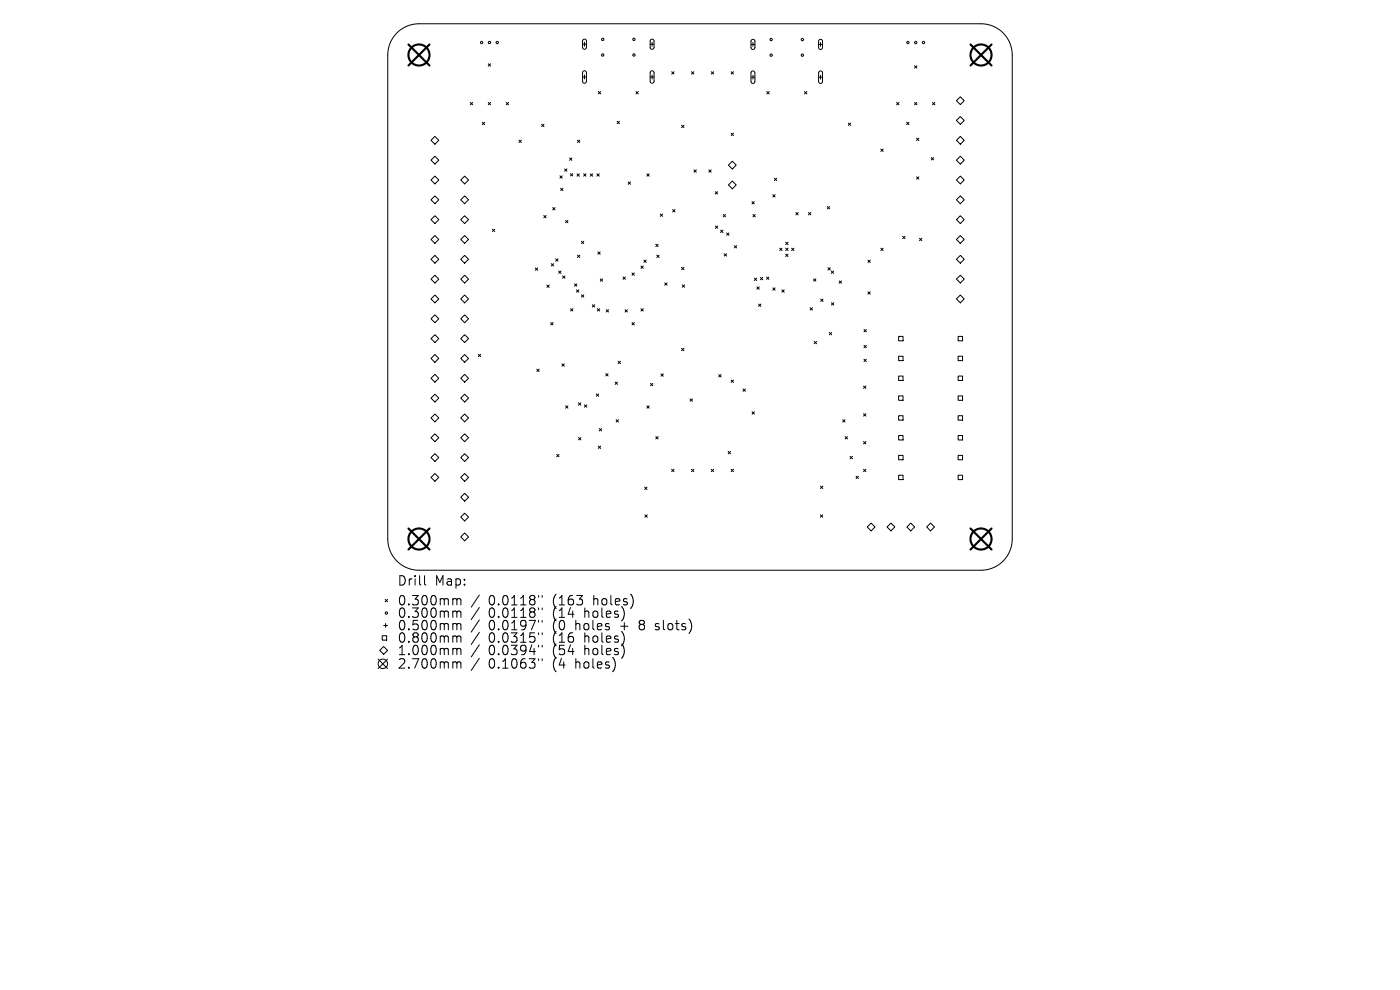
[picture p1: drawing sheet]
<svg xmlns="http://www.w3.org/2000/svg" width="297mm" height="210mm" viewBox="0 0 297 210" stroke-linecap="round" stroke-linejoin="round" font-family="sans-serif">
<defs><g id="words">
<g font-size="2.8">
<text x="84.2" y="124.5">Drill</text>
<text x="92.2" y="124.5">Map:</text>
<text x="84.2" y="128.7">0.300mm</text>
<text x="84.2" y="131.3">0.300mm</text>
<text x="103.7" y="128.7">0.0118&quot;</text>
<text x="103.7" y="131.3">0.0118&quot;</text>
<text x="117.4" y="128.7">(163</text>
<text x="117.4" y="131.3">(14</text>
<text x="124.3" y="131.3">holes)</text>
<text x="126.2" y="128.7">holes)</text>
<text x="84.2" y="134">0.500mm</text>
<text x="84.2" y="136.6">0.800mm</text>
<text x="103.7" y="134">0.0197&quot;</text>
<text x="103.7" y="136.6">0.0315&quot;</text>
<text x="117.4" y="134">(0</text>
<text x="117.4" y="136.6">(16</text>
<text x="122.4" y="134">holes</text>
<text x="124.3" y="136.6">holes)</text>
<text x="132.1" y="134">+</text>
<text x="136.3" y="134">8</text>
<text x="139.9" y="134">slots)</text>
<text x="84.2" y="139.3">1.000mm</text>
<text x="84.2" y="142.1">2.700mm</text>
<text x="103.7" y="139.3">0.0394&quot;</text>
<text x="103.7" y="142.1">0.1063&quot;</text>
<text x="117.4" y="139.3">(54</text>
<text x="117.4" y="142.1">(4</text>
<text x="122.4" y="142.1">holes)</text>
<text x="124.3" y="139.3">holes)</text>
</g>
</g></defs>
<g fill="none" stroke="#000" stroke-width=".21">
<path d="M84.2 7a6.6 6.6 0 0 1 4.7-2h119.2a6.6 6.6 0 0 1 6.6 6.7v102.6a6.6 6.6 0 0 1-6.6 6.7h-119.2a6.6 6.6 0 0 1-6.6-6.7v-102.6a6.6 6.6 0 0 1 1.9-4.7zM103.6 13.5l.5 .5M104.1 13.5l-.5 .5M123.6 9.4h.8M123.6 16.3h.8M123.7 8.4l.4-.1 .3 .3v1.5l-.3 .4-.3-.1-.2-.3zM123.7 15.1l.4-.1 .3 .4v1.9l-.3 .4-.3-.1-.2-.3zM124 9v.8M124 15.9v.8M126.9 19.4l.5 .5M127.4 19.4l-.5 .5M134.9 19.4l.5 .5"/>
<path d="M135.4 19.4l-.5 .5M137.9 9.4h.9M137.9 16.3h.9M138 8.4l.5-.1 .2 .3v1.5l-.3 .4-.3-.1-.2-.3zM138 15.1l.5-.1 .2 .4v1.9l-.3 .4-.3-.1-.2-.3v-1.9zM138.3 9v.8M138.3 15.9v.8M142.5 15.2l.5 .5M143 15.2l-.5 .5M146.7 15.2l.5 .5M147.2 15.2l-.5 .5M150.9 15.2l.5 .5"/>
<path d="M151.4 15.2l-.5 .5M155.1 15.2l.5 .5M155.6 15.2l-.5 .5M159.3 9.4h.8M159.3 16.4h.8M159.4 8.5l.4-.1 .3 .3v1.5l-.3 .3-.3-.1-.2-.2zM159.4 15.2l.4-.1 .3 .3v2l-.3 .3-.3-.1-.2-.2zM159.7 9v.8M159.7 16v.8M162.7 19.4l.5 .5M163.2 19.4l-.5 .5M170.7 19.4l.5 .5"/>
<path d="M171.2 19.4l-.5 .5M173.7 9.4h.8M173.7 16.4h.8M173.8 8.5l.4-.1 .3 .3v1.5l-.4 .3-.3-.1-.1-.2zM173.8 15.2l.4-.1 .3 .3v2l-.4 .3-.3-.1-.1-.2zM174.1 9v.8M174.1 16v.8M194 13.9l.5 .5M194.5 13.9l-.5 .5M91.4 29.8l.9-.9 .8 .9-.8 .8zM92.3 33.1l.8 .9-.8 .8-.9-.8zM92.3 37.4l.8 .8-.8 .8-.9-.8z"/>
<path d="M98.6 37.4l.8 .8-.8 .8-.9-.8zM99.8 21.7l.5 .5M100.3 21.7l-.5 .5M102.3 25.9l.5 .5M102.8 25.9l-.5 .5M103.6 21.7l.5 .5M104.1 21.7l-.5 .5M107.4 21.7l.5 .5M107.9 21.7l-.5 .5M110.1 29.7l.5 .5M110.6 29.7l-.5 .5M114.9 26.4l.5 .5"/>
<path d="M115.4 26.4l-.5 .5M118.8 37.3l.5 .5M118.9 39.9l.5 .5M119.3 37.3l-.5 .5M119.4 39.9l-.5 .5M119.8 35.8l.5 .5M120.3 35.8l-.5 .5M120.8 33.5l.5 .5M121 36.8l.5 .5M121.3 33.5l-.5 .5M121.5 36.8l-.5 .5M122.4 36.9l.5 .5"/>
<path d="M122.5 29.7l.5 .5M122.9 36.9l-.5 .5M123 29.7l-.5 .5M123.8 36.9l.5 .5M124.3 36.9l-.5 .5M125.2 36.9l.5 .5M125.7 36.9l-.5 .5M126.6 36.9l.5 .5M127.1 36.9l-.5 .5M130.9 25.7l.5 .5M131.4 25.7l-.5 .5M133.3 38.6l.5 .5"/>
<path d="M133.8 38.6l-.5 .5M137.2 36.9l.5 .5M137.7 36.9l-.5 .5M144.6 26.6l.5 .5M145.1 26.6l-.5 .5M147.2 36l.5 .5M147.7 36l-.5 .5M150.4 36l.5 .5M150.9 36l-.5 .5M154.5 39.2l.9-.8 .8 .8-.8 .9zM155.1 28.3l.5 .5M155.4 34.2l.8 .8-.8 .9-.9-.9z"/>
<path d="M155.6 28.3l-.5 .5M164.3 37.8l.5 .5M164.8 37.8l-.5 .5M180 26.1l.5 .5M180.5 26.1l-.5 .5M186.9 31.6l.5 .5M187.4 31.6l-.5 .5M190.2 21.7l.5 .5M190.7 21.7l-.5 .5M192.3 25.9l.5 .5M192.8 25.9l-.5 .5M194 21.7l.5 .5"/>
<path d="M194.4 29.3l.5 .5M194.4 37.5l.5 .5M194.5 21.7l-.5 .5M194.9 37.5l-.5 .5M194.9 29.3l-.5 .5M197.6 33.4l.5 .5M197.8 21.7l.5 .5M198.1 33.4l-.5 .5M198.3 21.7l-.5 .5M202.9 21.4l.8-.9 .9 .9-.9 .8zM202.9 25.6l.8-.9 .9 .9-.9 .8zM202.9 29.8l.8-.9 .9 .9-.9 .8z"/>
<path d="M202.9 34l.8-.9 .9 .9-.9 .8zM202.9 38.2l.8-.8 .9 .8-.9 .8zM91.4 42.4l.9-.8 .8 .8-.8 .8zM91.4 46.6l.9-.8 .8 .8-.8 .8zM91.4 50.8l.9-.8 .8 .8-.8 .8zM91.4 55l.9-.8 .8 .8-.8 .8zM91.4 59.2l.9-.8 .8 .8-.8 .8zM97.7 42.4l.9-.8 .8 .8-.8 .8zM97.7 46.6l.9-.8 .8 .8-.8 .8zM97.7 50.8l.9-.8 .8 .8-.8 .8zM97.7 55l.9-.8 .8 .8-.8 .8zM97.7 59.2l.9-.8 .8 .8-.8 .8z"/>
<path d="M104.5 48.6l.5 .5M105 48.6l-.5 .5M113.6 56.8l.5 .5M114.1 56.8l-.5 .5M115.4 45.7l.5 .5M115.9 45.7l-.5 .5M117 55.9l.5 .5M117.3 44l.4 .5M117.5 55.9l-.5 .5M117.7 44l-.4 .5M117.9 54.9l.5 .5M118.4 54.9l-.5 .5"/>
<path d="M118.5 57.5l.5 .5M119 57.5l-.5 .5M119.4 58.5l.5 .5M119.9 58.5l-.5 .5M120 46.8l.5 .5M120.5 46.8l-.5 .5M122.5 54.1l.5 .5M123 54.1l-.5 .5M123.4 51.2l.4 .5M123.8 51.2l-.4 .5M126.8 53.4l.5 .5M127.3 53.4l-.5 .5"/>
<path d="M127.3 59.2l.5 .5M127.8 59.2l-.5 .5M132.2 58.8l.5 .4M132.7 58.8l-.5 .4M134.1 57.9l.5 .5M134.6 57.9l-.5 .5M136 56.4l.5 .5M136.5 56.4l-.5 .5M136.6 55.2l.5 .5M137.1 55.2l-.5 .5M139.1 51.8l.5 .5M139.3 54.1l.5 .5"/>
<path d="M139.6 51.8l-.5 .5M139.8 54.1l-.5 .5M140.1 45.4l.5 .5M140.6 45.4l-.5 .5M142.7 44.4l.5 .5M143.2 44.4l-.5 .5M144.6 56.7l.5 .5M145.1 56.7l-.5 .5M151.7 40.7l.5 .5M151.8 47.9l.5 .5M152.2 40.7l-.5 .5M152.3 47.9l-.5 .5"/>
<path d="M152.9 48.8l.5 .5M153.4 48.8l-.5 .5M153.4 45.5l.5 .5M153.6 53.8l.5 .5M153.9 45.5l-.5 .5M154.1 53.8l-.5 .5M154.1 49.4l.5 .5M154.6 49.4l-.5 .5M155.8 52.1l.5 .5M156.3 52.1l-.5 .5M159.5 42.8l.5 .5M159.7 45.5l.5 .5"/>
<path d="M160 42.8l-.5 .5M160 59l.5 .5M160.2 45.5l-.5 .5M160.5 59l-.5 .5M161.3 58.9l.5 .5M161.8 58.9l-.5 .5M162.6 58.8l.5 .5M163.1 58.8l-.5 .5M163.9 41.3l.5 .5M164.4 41.3l-.5 .5M165.4 52.7l.5 .4M165.9 52.7l-.5 .4"/>
<path d="M166.7 53.9l.5 .5M166.7 51.4l.5 .5M166.7 52.7l.5 .4M167.2 51.4l-.5 .5M167.2 52.7l-.5 .4M167.2 53.9l-.5 .5M167.9 52.7l.5 .4M168.4 52.7l-.5 .4M168.8 45.1l.5 .5M169.3 45.1l-.5 .5M171.5 45.1l.5 .5M172 45.1l-.5 .5"/>
<path d="M172.6 59.1l.5 .5M173.1 59.1l-.5 .5M175.5 43.8l.5 .5M175.6 56.8l.5 .5M176 43.8l-.5 .5M176.1 56.8l-.5 .5M176.4 57.5l.4 .5M176.8 57.5l-.4 .5M178 59.6l.5 .5M178.5 59.6l-.5 .5M184.1 55.2l.5 .5M184.6 55.2l-.5 .5"/>
<path d="M186.9 52.7l.5 .4M187.4 52.7l-.5 .4M191.5 50.1l.5 .5M192 50.1l-.5 .5M195.1 50.5l.5 .5M195.6 50.5l-.5 .5M202.9 42.4l.8-.8 .9 .8-.9 .8zM202.9 46.6l.8-.8 .9 .8-.9 .8zM202.9 50.8l.8-.8 .9 .8-.9 .8zM202.9 55l.8-.8 .9 .8-.9 .8zM202.9 59.2l.8-.8 .9 .8-.9 .8zM91.4 67.6l.9-.8 .8 .8-.8 .9z"/>
<path d="M91.4 71.8l.9-.8 .8 .8-.8 .9zM91.4 76l.9-.8 .8 .8-.8 .9zM92.3 62.6l.8 .8-.8 .8-.9-.8zM97.7 67.6l.9-.8 .8 .8-.8 .9zM97.7 71.8l.9-.8 .8 .8-.8 .9zM97.7 76l.9-.8 .8 .8-.8 .9zM98.6 62.6l.8 .8-.8 .8-.9-.8zM101.5 75.2l.5 .5M102 75.2l-.5 .5M113.9 78.3l.5 .5M114.4 78.3l-.5 .5M116 60.5l.5 .5"/>
<path d="M116.5 60.5l-.5 .5M116.8 68.4l.5 .5M117.3 68.4l-.5 .5M119.2 77.2l.5 .5M119.7 77.2l-.5 .5M121 65.5l.5 .5M121.5 65.5l-.5 .5M121.9 60.2l.5 .5M122.3 61.5l.5 .5M122.4 60.2l-.5 .5M122.8 61.5l-.5 .5M123.4 62.5l.4 .5"/>
<path d="M123.8 62.5l-.4 .5M125.7 64.6l.5 .5M126.2 64.6l-.5 .5M126.7 65.5l.5 .5M127.2 65.5l-.5 .5M128.5 79.3l.5 .5M128.6 65.7l.5 .5M129 79.3l-.5 .5M129.1 65.7l-.5 .5M131.1 76.6l.5 .5M131.6 76.6l-.5 .5M132.6 65.7l.5 .5"/>
<path d="M133.1 65.7l-.5 .5M134.1 68.4l.5 .5M134.6 68.4l-.5 .5M136 65.5l.5 .5M136.5 65.5l-.5 .5M140.2 79.3l.5 .5M140.7 79.3l-.5 .5M141 60l.5 .5M141.5 60l-.5 .5M144.6 73.9l.5 .5M144.7 60.4l.5 .5M145.1 73.9l-.5 .5"/>
<path d="M145.2 60.4l-.5 .5M152.5 79.5l.5 .5M153 79.5l-.5 .5M160.6 60.9l.5 .5M160.9 64.5l.5 .5M161.1 60.9l-.5 .5M161.4 64.5l-.5 .5M163.9 61.1l.5 .5M164.4 61.1l-.5 .5M165.9 61.5l.5 .5M166.4 61.5l-.5 .5M171.9 65.3l.5 .5"/>
<path d="M172.4 65.3l-.5 .5M172.7 72.4l.5 .5M173.2 72.4l-.5 .5M174.1 63.5l.5 .4M174.6 63.5l-.5 .4M175.9 70.5l.5 .5M176.4 64.2l.5 .5M176.4 70.5l-.5 .5M176.9 64.2l-.5 .5M183.3 69.9l.5 .5M183.3 73.3l.5 .5M183.3 76.2l.5 .5"/>
<path d="M183.8 69.9l-.5 .5M183.8 73.3l-.5 .5M183.8 76.2l-.5 .5M184.1 61.9l.5 .5M184.6 61.9l-.5 .5M190.6 71.4h1v.9h-1zM190.6 75.6h1v.9h-1zM190.6 79.8h1v.9h-1zM202.9 63.4l.8-.8 .9 .8-.9 .8zM203.3 71.4h.9v.9h-.9zM203.3 75.6h.9v.9h-.9zM203.3 79.8h.9v.9h-.9z"/>
<path d="M91.4 80.2l.9-.8 .8 .8-.8 .9zM91.4 84.4l.9-.8 .8 .8-.8 .9zM91.4 88.7l.9-.9 .8 .9-.8 .8zM91.4 92.9l.9-.9 .8 .9-.8 .8zM91.4 97.1l.9-.9 .8 .9-.8 .8zM97.7 80.2l.9-.8 .8 .8-.8 .9zM97.7 84.4l.9-.8 .8 .8-.8 .9zM97.7 88.7l.9-.9 .8 .9-.8 .8zM97.7 92.9l.9-.9 .8 .9-.8 .8zM97.7 97.1l.9-.9 .8 .9-.8 .8zM118.1 96.4l.5 .5M118.6 96.4l-.5 .5"/>
<path d="M120 86.1l.5 .5M120.5 86.1l-.5 .5M122.7 85.5l.5 .5M122.7 92.8l.5 .5M123.2 85.5l-.5 .5M123.2 92.8l-.5 .5M124 85.9l.5 .5M124.5 85.9l-.5 .5M126.5 83.6l.5 .5M126.9 94.6l.5 .5M127 83.6l-.5 .5M127.1 90.9l.5 .5"/>
<path d="M127.4 94.6l-.5 .5M127.6 90.9l-.5 .5M130.5 81l.5 .5M130.7 89l.5 .5M131 81l-.5 .5M131.2 89l-.5 .5M137.2 86.1l.5 .5M137.7 86.1l-.5 .5M138 81.3l.5 .5M138.5 81.3l-.5 .5M139.1 92.6l.5 .5M139.6 92.6l-.5 .5"/>
<path d="M142.5 99.6l.5 .4M143 99.6l-.5 .4M146.4 84.6l.5 .5M146.7 99.6l.5 .4M146.9 84.6l-.5 .5M147.2 99.6l-.5 .4M150.9 99.6l.5 .4M151.4 99.6l-.5 .4M154.5 95.8l.5 .5M155 95.8l-.5 .5M155.1 80.6l.5 .5M155.1 99.6l.5 .4"/>
<path d="M155.6 80.6l-.5 .5M155.6 99.6l-.5 .4M157.6 82.5l.5 .5M158.1 82.5l-.5 .5M159.5 87.4l.5 .5M160 87.4l-.5 .5M178.8 89l.5 .5M179.3 89l-.5 .5M179.3 92.6l.5 .5M179.8 92.6l-.5 .5M180.3 96.8l.5 .5M180.8 96.8l-.5 .5"/>
<path d="M183.2 81.9l.5 .5M183.2 87.8l.5 .5M183.2 93.7l.5 .5M183.2 99.6l.5 .4M183.7 81.9l-.5 .5M183.7 87.8l-.5 .5M183.7 93.7l-.5 .5M183.7 99.6l-.5 .4M190.6 84h1v.9h-1zM190.6 88.2h1v.9h-1zM190.6 92.4h1v.9h-1zM190.6 96.6h1v.9h-1z"/>
<path d="M203.3 84h.9v.9h-.9zM203.3 88.2h.9v.9h-.9zM203.3 92.4h.9v.9h-.9zM203.3 96.6h.9v.9h-.9zM92.3 100.4l.8 .9-.8 .8-.9-.8zM97.7 105.5l.9-.8 .8 .8-.8 .8zM97.7 109.7l.9-.8 .8 .8-.8 .8zM97.7 113.9l.9-.8 .8 .8-.8 .8zM98.6 100.4l.8 .9-.8 .8-.9-.8zM136.8 103.3l.5 .5M136.8 109.2l.5 .5M137.3 103.3l-.5 .5"/>
<path d="M137.3 109.2l-.5 .5M174 109.2l.5 .5M174.1 103.1l.5 .5M174.5 109.2l-.5 .5M174.6 103.1l-.5 .5M181.6 101l.5 .5M182.1 101l-.5 .5M184.8 111l.8 .8-.8 .8-.8-.8zM188.2 111.8l.8-.8 .8 .8-.8 .8zM190.6 100.8h1v.9h-1zM192.4 111.8l.8-.8 .8 .8-.8 .8zM197.4 111l.8 .8-.8 .8-.8-.8z"/>
<path d="M203.3 100.8h.9v.9h-.9zM80.2 139.8l2 2M80.6 138l.8-.9 .8 .9-.8 .8zM81.1 134.9h.9v.9h-.9zM81.4 132.7h.8M81.7 127.2l.5 .5M81.8 132.3v.8M82.2 127.2l-.5 .5M82.2 139.8l-2 2M90.1 122.1v1.7l.3 .3M96.4 127h.2l.3 .3M96.4 129.6l.4 .1 .1 .2"/>
<path d="M96.4 132.3h.2l.3 .3M96.4 134.9l.4 .1 .1 .2M96.4 137.5h.2l.3 .3M96.9 127.3l.3-.3 .5 .1 .1 1.2M96.9 127.3v1M96.9 129.9v1.1M96.9 132.6v1M96.9 135.2v1M96.9 137.8v1.1M96.9 129.9l.3-.3 .5 .1 .1 1.3M96.9 132.6l.3-.3 .5 .1 .1 1.2M96.9 135.2l.3-.3 .5 .1 .1 1.2"/>
<path d="M96.9 137.8l.3-.3 .5 .1 .1 1.3M101.7 126.2l-1.7 2.6M101.7 128.9l-1.7 2.5M101.7 131.5l-1.7 2.6M101.7 134.1l-1.7 2.6M101.7 136.8l-1.7 2.6M101.7 139.6l-1.7 2.6M114.3 126.3v.4M114.3 129v.3M114.3 131.6v.4M114.3 134.2v.4M114.3 136.9v.4"/>
<path d="M114.3 139.7v.4M115 126.3v.4M115 129v.3M115 131.6v.4M115 134.2v.4M115 136.9v.4M115 139.7v.4M139 133.5l.2 .1M139.1 132.4v.4M96.4 140.4h.2l.3 .3M96.9 140.7v1M96.9 140.7l.3-.3 .5 .1 .1 1.2"/>
<circle cx="102.2" cy="9" r=".25"/>
<circle cx="103.8" cy="9" r=".25"/>
<circle cx="105.5" cy="9" r=".25"/>
<circle cx="127.9" cy="8.4" r=".25"/>
<circle cx="127.9" cy="11.7" r=".25"/>
<circle cx="134.5" cy="8.4" r=".25"/>
<circle cx="134.5" cy="11.7" r=".25"/>
<circle cx="163.6" cy="11.7" r=".25"/>
<circle cx="163.6" cy="8.4" r=".25"/>
<circle cx="170.2" cy="11.7" r=".25"/>
<circle cx="170.2" cy="8.4" r=".25"/>
<circle cx="192.6" cy="9" r=".25"/>
<circle cx="194.3" cy="9" r=".25"/>
<circle cx="195.9" cy="9" r=".25"/>
<circle cx="82" cy="130" r=".25"/>
<circle cx="81.2" cy="140.8" r="1"/>
</g>
<g fill="none" stroke="#000" stroke-width=".45">
<path d="M86.6 9.4l4.5 4.5M91.1 9.4l-4.5 4.5M205.9 9.4l4.5 4.5M210.4 9.4l-4.5 4.5M86.6 112.1l4.5 4.5M91.1 112.1l-4.5 4.5M205.9 112.1l4.5 4.5M210.4 112.1l-4.5 4.5"/>
<circle cx="88.9" cy="11.7" r="2.24"/>
<circle cx="208.1" cy="11.7" r="2.24"/>
<circle cx="88.9" cy="114.3" r="2.24"/>
<circle cx="208.1" cy="114.3" r="2.24"/>
</g>
<use href="#words"/>
</svg>
